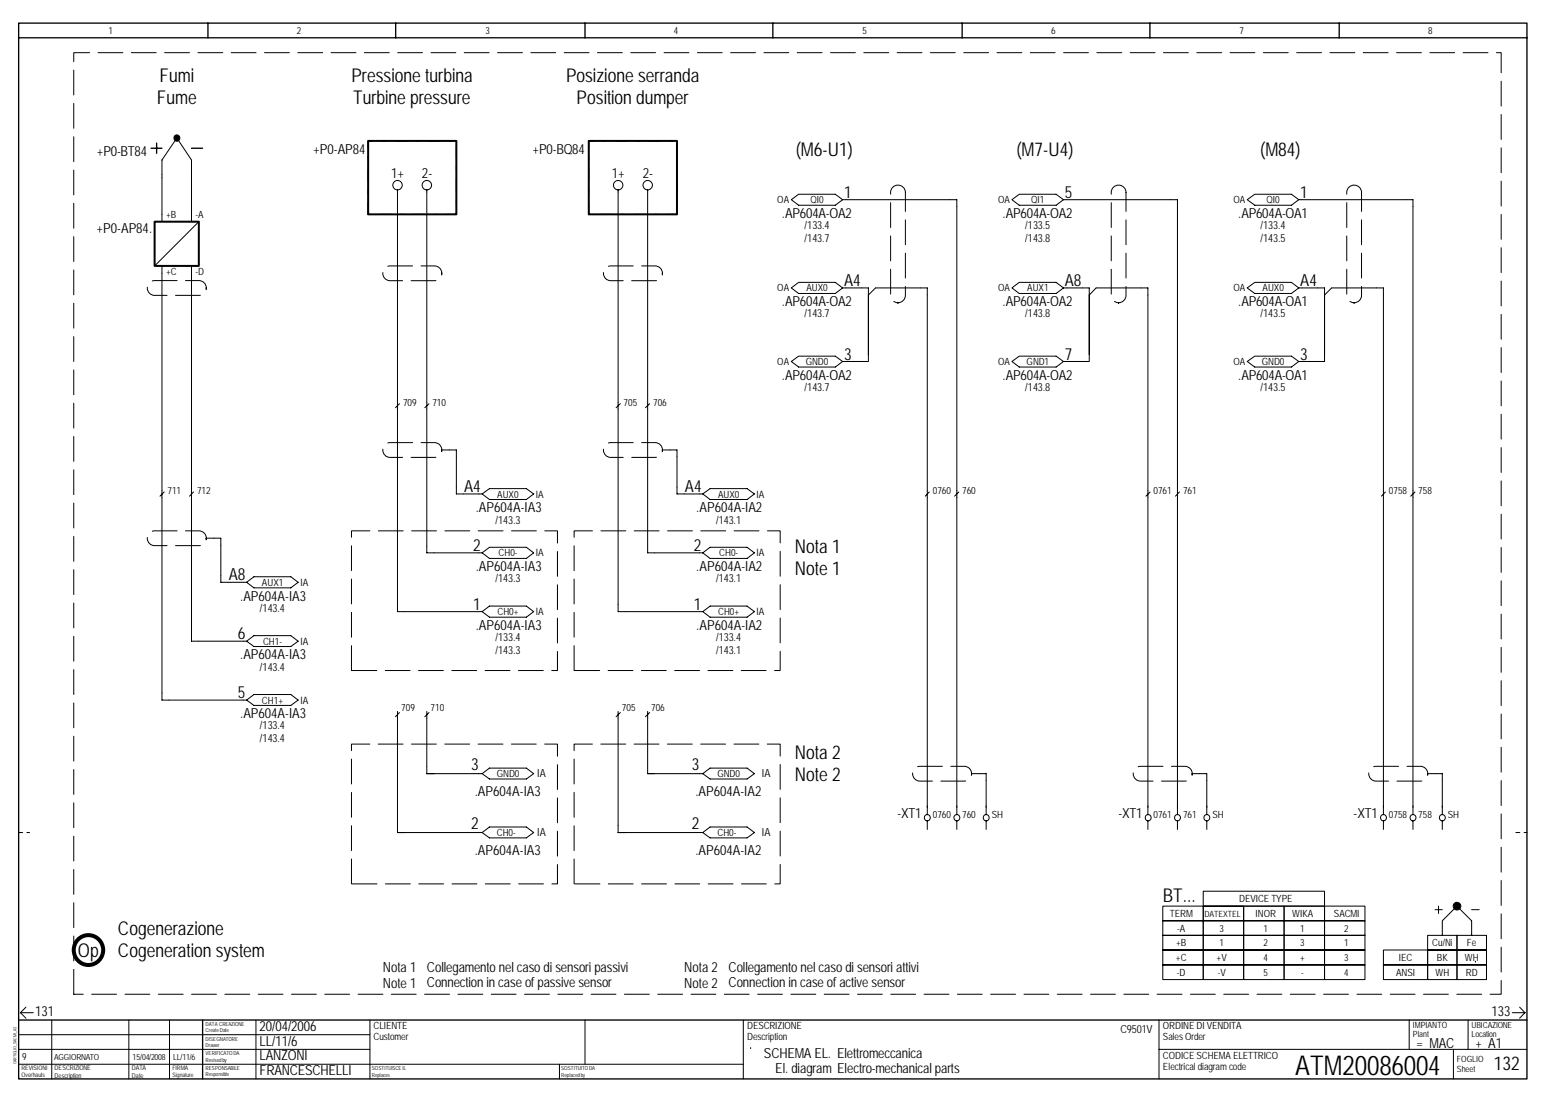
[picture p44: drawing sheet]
<svg xmlns="http://www.w3.org/2000/svg" width="297mm" height="210mm" viewBox="0 0 297 210" stroke-linecap="round" stroke-linejoin="round" font-family="sans-serif">
<defs><g id="words">
<text font-size="5.2" x="246.8" y="204.7">ATM20086004</text>
<g font-size="3.6">
<text x="30.4" y="15.6">Fumi</text>
<text x="67" y="15.6">Pressione turbina</text>
<text x="107.9" y="15.6">Posizione serranda</text>
<text x="29.9" y="19.8">Fume</text>
<text x="67.3" y="19.8">Turbine pressure</text>
<text x="109.9" y="19.8">Position dumper</text>
<text x="151.6" y="29.6">(M6-U1)</text>
<text x="193.6" y="29.6">(M7-U4)</text>
<text x="240.1" y="29.6">(M84)</text>
<text x="151.4" y="105.3">Nota 1</text>
<text x="151.4" y="109.5">Note 1</text>
<text x="151.4" y="144.5">Nota 2</text>
<text x="151.4" y="148.7">Note 2</text>
<text x="221.5" y="171.9">BT...</text>
<text x="22.5" y="178.2">Cogenerazione</text>
<text x="14.9" y="182.3">Op</text>
<text x="22.5" y="182.3">Cogeneration system</text>
<text x="284.6" y="203.7">132</text>
</g>
<g font-size="3.2">
<text x="160.8" y="37.7">1</text>
<text x="202.9" y="37.7">5</text>
<text x="247.8" y="37.7">1</text>
<text x="160.8" y="54.5">A4</text>
<text x="202.9" y="54.5">A8</text>
<text x="247.8" y="54.5">A4</text>
<text x="160.8" y="68.5">3</text>
<text x="202.9" y="68.5">7</text>
<text x="247.8" y="68.5">3</text>
<text x="88.4" y="93.7">A4</text>
<text x="130.5" y="93.7">A4</text>
<text x="90.2" y="105">2</text>
<text x="132.2" y="105">2</text>
<text x="43.6" y="110.5">A8</text>
<text x="90.2" y="116.2">1</text>
<text x="132.2" y="116.2">1</text>
<text x="45.3" y="121.8">6</text>
<text x="45.3" y="133">5</text>
<text x="89.7" y="146.6">3</text>
<text x="131.8" y="146.6">3</text>
<text x="89.7" y="157.9">2</text>
<text x="131.8" y="157.9">2</text>
</g>
<g font-size="2.7">
<text x="18.5" y="29.6">+P0-BT84</text>
<text x="59.7" y="29.3">+P0-AP84</text>
<text x="101.5" y="29.3">+P0-BQ84</text>
<text x="74.5" y="33.9">1+</text>
<text x="80.4" y="33.9">2-</text>
<text x="116.6" y="33.9">1+</text>
<text x="122.5" y="33.9">2-</text>
<text x="149" y="41.6">.AP604A-OA2</text>
<text x="191" y="41.6">.AP604A-OA2</text>
<text x="235.9" y="41.6">.AP604A-OA1</text>
<text x="18.4" y="44.3">+P0-AP84.</text>
<text x="149" y="58.4">.AP604A-OA2</text>
<text x="191" y="58.4">.AP604A-OA2</text>
<text x="235.9" y="58.4">.AP604A-OA1</text>
<text x="149" y="72.4">.AP604A-OA2</text>
<text x="191" y="72.4">.AP604A-OA2</text>
<text x="235.9" y="72.4">.AP604A-OA1</text>
<text x="90.6" y="97.6">.AP604A-IA3</text>
<text x="132.7" y="97.6">.AP604A-IA2</text>
<text x="90.6" y="108.8">.AP604A-IA3</text>
<text x="132.7" y="108.8">.AP604A-IA2</text>
<text x="45.8" y="114.4">.AP604A-IA3</text>
<text x="45.8" y="125.6">.AP604A-IA3</text>
<text x="90.6" y="120">.AP604A-IA3</text>
<text x="132.7" y="120">.AP604A-IA2</text>
<text x="45.8" y="136.8">.AP604A-IA3</text>
<text x="90.5" y="151.6">.AP604A-IA3</text>
<text x="132.5" y="151.6">.AP604A-IA2</text>
<text x="171" y="155.7">-XT1</text>
<text x="213.1" y="155.7">-XT1</text>
<text x="257.9" y="155.7">-XT1</text>
<text x="90.5" y="162.8">.AP604A-IA3</text>
<text x="132.5" y="162.8">.AP604A-IA2</text>
<text x="72.9" y="185.2">Nota 1</text>
<text x="81.3" y="185.2">Collegamento nel caso di sensori passivi</text>
<text x="130.4" y="185.2">Nota 2</text>
<text x="138.8" y="185.2">Collegamento nel caso di sensori attivi</text>
<text x="72.9" y="188.2">Note 1</text>
<text x="81.3" y="188">Connection in case of passive sensor</text>
<text x="130.4" y="188.2">Note 2</text>
<text x="138.8" y="188">Connection in case of active sensor</text>
<text x="6.7" y="193.6">131</text>
<text x="49.4" y="196.4">20/04/2006</text>
<text x="284.2" y="193.6">133</text>
<text x="49.4" y="202">LANZONI</text>
<text x="49.4" y="199.2">LL/11/6</text>
<text x="145.6" y="201.4">SCHEMA EL. Elettromeccanica</text>
<text x="49.4" y="204.8">FRANCESCHELLI</text>
<text x="147.7" y="204.4">El. diagram Electro-mechanical parts</text>
</g>
<g font-size="2.6">
<text x="269.9" y="199.5">= MAC</text>
<text x="281.1" y="199.5">+ A1</text>
</g>
<g font-size="2.1">
<text x="153.3" y="43.6">/133.4</text>
<text x="153.3" y="46">/143.7</text>
<text x="195.3" y="43.6">/133.5</text>
<text x="195.3" y="46">/143.8</text>
<text x="240.2" y="43.6">/133.4</text>
<text x="240.2" y="46">/143.5</text>
<text x="153.3" y="60.5">/143.7</text>
<text x="195.3" y="60.5">/143.8</text>
<text x="240.2" y="60.5">/143.5</text>
<text x="153.3" y="74.5">/143.7</text>
<text x="195.3" y="74.5">/143.8</text>
<text x="240.2" y="74.5">/143.5</text>
<text x="94.4" y="99.7">/143.3</text>
<text x="136.4" y="99.7">/143.1</text>
<text x="94.4" y="110.9">/143.3</text>
<text x="136.4" y="110.9">/143.1</text>
<text x="49.5" y="116.5">/143.4</text>
<text x="94.4" y="122.1">/133.4</text>
<text x="94.4" y="124.5">/143.3</text>
<text x="136.4" y="122.1">/133.4</text>
<text x="136.4" y="124.5">/143.1</text>
<text x="49.5" y="127.7">/143.4</text>
<text x="49.5" y="138.9">/133.4</text>
<text x="49.5" y="141.3">/143.4</text>
<text x="102.4" y="148">IA</text>
<text x="145.1" y="148">IA</text>
<text x="102.4" y="159.3">IA</text>
<text x="145.1" y="159.3">IA</text>
<text x="213.5" y="196.7">C9501V</text>
</g>
<g font-size="1.9">
<text x="20.7" y="6.5">1</text>
<text x="56.6" y="6.5">2</text>
<text x="92.5" y="6.5">3</text>
<text x="128.4" y="6.5">4</text>
<text x="164.4" y="6.5">5</text>
<text x="200.3" y="6.5">6</text>
<text x="236.2" y="6.5">7</text>
<text x="272.1" y="6.5">8</text>
<text x="31.7" y="41.6">+B</text>
<text x="37.3" y="41.6">-A</text>
<text x="148.1" y="38.7">OA</text>
<text x="154.4" y="38.7">QI0</text>
<text x="190.2" y="38.7">OA</text>
<text x="196.5" y="38.7">QI1</text>
<text x="235" y="38.7">OA</text>
<text x="241.3" y="38.7">QI0</text>
<text x="31.7" y="52.4">+C</text>
<text x="37.3" y="52.4">-D</text>
<text x="148.1" y="55.5">OA</text>
<text x="153.6" y="55.5">AUX0</text>
<text x="190.2" y="55.5">OA</text>
<text x="195.7" y="55.5">AUX1</text>
<text x="235" y="55.5">OA</text>
<text x="240.6" y="55.5">AUX0</text>
<text x="148.1" y="69.5">OA</text>
<text x="153.5" y="69.5">GND0</text>
<text x="190.2" y="69.5">OA</text>
<text x="195.6" y="69.5">GND1</text>
<text x="235" y="69.5">OA</text>
<text x="240.4" y="69.5">GND0</text>
<text x="76.8" y="77.3">709</text>
<text x="82.4" y="77.3">710</text>
<text x="118.8" y="77.3">705</text>
<text x="124.5" y="77.3">706</text>
<text x="31.9" y="94.1">711</text>
<text x="37.5" y="94.1">712</text>
<text x="94.7" y="94.8">AUX0</text>
<text x="102.1" y="94.8">IA</text>
<text x="136.8" y="94.8">AUX0</text>
<text x="144.2" y="94.8">IA</text>
<text x="177.7" y="94.1">0760</text>
<text x="183.3" y="94.1">760</text>
<text x="219.8" y="94.1">0761</text>
<text x="225.4" y="94.1">761</text>
<text x="264.6" y="94.1">0758</text>
<text x="270.2" y="94.1">758</text>
<text x="95" y="106">CH0-</text>
<text x="102.1" y="106">IA</text>
<text x="137" y="106">CH0-</text>
<text x="144.2" y="106">IA</text>
<text x="49.9" y="111.6">AUX1</text>
<text x="57.2" y="111.6">IA</text>
<text x="94.8" y="117.2">CH0+</text>
<text x="102.1" y="117.2">IA</text>
<text x="136.8" y="117.2">CH0+</text>
<text x="144.2" y="117.2">IA</text>
<text x="50.1" y="122.8">CH1-</text>
<text x="57.2" y="122.8">IA</text>
<text x="49.9" y="134">CH1+</text>
<text x="57.2" y="134">IA</text>
<text x="76.5" y="135.4">709</text>
<text x="82" y="135.4">710</text>
<text x="118.5" y="135.4">705</text>
<text x="124.1" y="135.4">706</text>
<text x="94.7" y="148">GND0</text>
<text x="136.7" y="148">GND0</text>
<text x="177.7" y="155.7">0760</text>
<text x="183.3" y="155.7">760</text>
<text x="189" y="155.7">SH</text>
<text x="219.8" y="155.7">0761</text>
<text x="225.4" y="155.7">761</text>
<text x="231" y="155.7">SH</text>
<text x="264.6" y="155.7">0758</text>
<text x="270.2" y="155.7">758</text>
<text x="275.9" y="155.7">SH</text>
<text x="94.7" y="159.3">CH0-</text>
<text x="136.7" y="159.3">CH0-</text>
<text x="236.1" y="171.9">DEVICE TYPE</text>
<text x="222.9" y="174.7">TERM</text>
<text x="224.3" y="177.5">-A</text>
<text x="232.3" y="177.5">3</text>
<text x="239.2" y="174.7">INOR</text>
<text x="240.7" y="177.5">1</text>
<text x="246.2" y="174.7">WIKA</text>
<text x="247.8" y="177.5">1</text>
<text x="254.1" y="174.7">SACMI</text>
<text x="256.1" y="177.5">2</text>
<text x="224" y="183.1">+C</text>
<text x="224.1" y="180.3">+B</text>
<text x="224.2" y="185.9">-D</text>
<text x="231.8" y="183.1">+V</text>
<text x="232" y="185.9">-V</text>
<text x="232.3" y="180.3">1</text>
<text x="240.7" y="180.3">2</text>
<text x="240.7" y="183.1">4</text>
<text x="240.7" y="185.9">5</text>
<text x="247.7" y="183.1">+</text>
<text x="247.8" y="180.3">3</text>
<text x="247.9" y="185.9">-</text>
<text x="256.1" y="180.3">1</text>
<text x="256.1" y="183.1">3</text>
<text x="256.1" y="185.9">4</text>
<text x="266" y="185.9">ANSI</text>
<text x="266.5" y="183.1">IEC</text>
<text x="272.9" y="180.3">Cu/Ni</text>
<text x="273.5" y="185.9">WH</text>
<text x="273.8" y="183.1">BK</text>
<text x="279.1" y="183.1">WH</text>
<text x="279.3" y="185.9">RD</text>
<text x="279.5" y="180.3">Fe</text>
<text x="71.2" y="196">CLIENTE</text>
<text x="142.3" y="196">DESCRIZIONE</text>
<text x="221.5" y="196">ORDINE DI VENDITA</text>
<text x="4.2" y="202">9</text>
<text x="71.2" y="198.2">Customer</text>
<text x="142.3" y="198.2">Description</text>
<text x="221.5" y="201.7">CODICE SCHEMA ELETTRICO</text>
<text x="221.5" y="203.8">Electrical diagram code</text>
<text x="221.5" y="198.2">Sales Order</text>
</g>
<g font-size="1.6">
<text x="229.5" y="174.7">DATEXTEL</text>
<text x="269.2" y="195.7">IMPIANTO</text>
<text x="269.2" y="197.5">Plant</text>
<text x="280.4" y="195.7">UBICAZIONE</text>
<text x="280.4" y="197.5">Location</text>
<text x="10.3" y="202">AGGIORNATO</text>
<text x="25.3" y="202">15/04/2008</text>
<text x="33" y="202">LL/11/6</text>
<text x="277.6" y="202.4">FOGLIO</text>
<text x="277.6" y="204.2">Sheet</text>
</g>
<g font-size="1.3">
<text x="10.4" y="203.8">DESCRIZIONE</text>
<text x="25.1" y="203.8">DATA</text>
<text x="10.4" y="205.3">Description</text>
<text x="25.1" y="205.3">Date</text>
</g>
<g font-size="1.2">
<text x="4.1" y="203.8">REVISIONI</text>
<text x="32.8" y="203.8">FIRMA</text>
<text x="4.1" y="205.1">Overhauls</text>
<text x="32.8" y="205.1">Signature</text>
</g>
<g font-size="1">
<text x="39.2" y="195.4">DATA CREAZIONE</text>
<text x="39.2" y="196.6">Create Date</text>
<text x="39.2" y="198.2">DISEGNATORE</text>
<text x="39.2" y="199.4">Drawer</text>
<text x="39.2" y="201">VERIFICATO DA</text>
<text x="39.2" y="202.2">Revised by</text>
<text x="39.2" y="203.8">RESPONSABILE</text>
<text x="70.8" y="203.9">SOSTITUISCE IL</text>
<text x="106.9" y="203.9">SOSTITUITO DA</text>
<text x="39.2" y="205">Responsible</text>
<text x="70.8" y="205.1">Replaces</text>
<text x="106.9" y="205.1">Replaced by</text>
</g>
<text font-size=".8" x="3.2" y="202.8" transform="rotate(-90 3.2 202.8)">CARTIGLIO_SACMI_A3</text>
</g></defs>
<path d="M3.6 4.4h287.3v201.1h-287.3zM3.6 7.2h287.3M39.6 4.4v2.8M75.4 4.4v2.8M111.5 4.4v2.8M147.3 4.4v2.8M183.3 4.4v2.8M219.1 4.4v2.8M255.2 4.4v2.8M3.6 194.3h287.3M38.6 194.3v11.2" fill="none" stroke="#000" stroke-width=".25"/>
<g fill="none" stroke="#000" stroke-width=".19">
<path d="M3.6 197.1h66.9M3.6 199.9h66.9M3.9 192.9l1 1.1M3.9 192.9h2.4M4.9 191.8l-1 1.1M9.9 194.3v11.2M24.6 194.3v11.2M32.3 194.3v11.2M48.8 194.3v11.2M70.5 194.3v11.2M111.5 194.3v8.4M288.1 192.9h2.5"/>
<path d="M289.5 191.8l1.1 1.1M290.6 192.9l-1.1 1.1M3.6 202.7h138M106.6 202.7v2.8"/>
</g>
<path d="M3.6 158.6h2M288.8 158.6h2.1" fill="none" stroke="#000" stroke-width=".19" stroke-dasharray=".8 .8"/>
<path d="M113.9 195h26v7h-26z" fill="#fff"/>
<g fill="none" stroke="#000" stroke-width=".19">
<path d="M75.7 36.1v80.4h16.2M81.3 36.1v69.2h10.6M117.8 36.1v80.4h16.1M123.4 36.1v69.2h10.5M150.8 38l1.4-1h6.9l1.4 1-1.4 1.1h-6.9zM160.5 38h21.8v117.2M192.8 38l1.4-1h7l1.4 1-1.4 1.1h-7zM202.6 38h21.7v117.2M237.6 38l1.5-1h7l1.4 1-1.4 1.1h-7zM247.5 38h21.7v117.2M30.9 42.2v-11.7l2.8-4.2 2.8 4.2v11.7M30.9 50.7v82.6h16.1"/>
<path d="M36.5 50.7v71.4h10.5M37.9 42.2l-8.4 8.5M150.8 54.8l1.4-1h6.9l1.4 1-1.4 1.1h-6.9zM160.5 54.8h5v14.1h-5M165.5 56.2l1.3-1.4h9.9v100.4M192.8 54.8l1.4-1h7l1.4 1-1.4 1.1h-7zM202.6 54.8h4.9v14.1h-4.9M207.5 56.2l1.3-1.4h9.9v100.4M237.6 54.8l1.5-1h7l1.4 1-1.4 1.1h-7zM247.5 54.8h4.9v14.1h-4.9M252.4 56.2l1.3-1.4h9.9v100.4M76.1 76.9l-.7 .8"/>
<path d="M81.7 76.9l-.8 .8M118.2 76.9l-.8 .8M123.8 76.9l-.8 .8M150.8 68.9l1.4-1.1h6.9l1.4 1.1-1.4 1h-6.9zM192.8 68.9l1.4-1.1h7l1.4 1.1-1.4 1h-7zM237.6 68.9l1.5-1.1h7l1.4 1.1-1.4 1h-7zM31.3 93.7l-.8 .8M36.9 93.7l-.8 .8M84.2 85.7h2.7v8.4h5M91.9 94.1l1.4-1h7l1.4 1-1.4 1h-7zM126.2 85.7h2.8v8.4h4.9M133.9 94.1l1.4-1h7l1.4 1-1.4 1h-7z"/>
<path d="M177.1 93.7l-.8 .8M182.7 93.7l-.8 .8M219.1 93.7l-.8 .8M224.7 93.7l-.7 .8M264 93.7l-.8 .8M269.6 93.7l-.8 .8M39.3 102.5h2.8v8.4h4.9M47 110.9l1.4-1h7l1.4 1-1.4 1.1h-7zM91.9 116.5l1.4-1.1h7l1.4 1.1-1.4 1.1h-7zM91.9 105.3l1.4-1.1h7l1.4 1.1-1.4 1.1h-7zM133.9 116.5l1.4-1.1h7l1.4 1.1-1.4 1.1h-7zM133.9 105.3l1.4-1.1h7l1.4 1.1-1.4 1.1h-7z"/>
<path d="M47 133.3l1.4-1h7l1.4 1-1.4 1.1h-7zM47 122.1l1.4-1h7l1.4 1-1.4 1h-7zM75.7 135.5v23.1h16.2l1.4-1.1h7l1.4 1.1-1.4 1h-7l-1.4-1M76.1 135.7l-.7 .8M81.3 135.5v11.9h10.6l1.4-1.1h7l1.4 1.1-1.4 1h-7l-1.4-1M81.7 135.7l-.8 .8M117.8 135.5v23.1h16.1l1.4-1.1h7l1.4 1.1-1.4 1h-7l-1.4-1M118.2 135.7l-.8 .8M123.4 135.5v11.9h10.5l1.4-1.1h7l1.4 1.1-1.4 1h-7l-1.4-1M123.8 135.7l-.8 .8M176.7 156.3v1.7M182.3 156.3v1.7"/>
<path d="M185.1 147.4h2.8v7.8M187.9 156.3v1.7M218.7 156.3v1.7M224.3 156.3v1.7M227.1 147.4h2.8v7.8M229.9 156.3v1.7M263.6 156.3v1.7M269.2 156.3v1.7M272 147.4h2.8v7.8M274.8 156.3v1.7M221.5 172.6h7.8v2.8h-7.8zM221.5 175.4h7.8v2.8h-7.8z"/>
<path d="M221.5 178.2h7.8v2.8h-7.8zM229.3 169.8h23.1v2.8h-23.1zM229.3 172.6h7.7v2.8h-7.7zM229.3 175.4h7.7v2.8h-7.7zM229.3 178.2h7.7v2.8h-7.7zM237 172.6h7.7v2.8h-7.7zM237 175.4h7.7v2.8h-7.7zM237 178.2h7.7v2.8h-7.7zM244.7 172.6h7.7v2.8h-7.7zM244.7 175.4h7.7v2.8h-7.7zM244.7 178.2h7.7v2.8h-7.7zM252.4 172.6h7.7v2.8h-7.7z"/>
<path d="M252.4 175.4h7.7v2.8h-7.7zM252.4 178.2h7.7v2.8h-7.7zM272 178.2h5.6v2.8h-5.6zM273.4 173.3h1.4M274.1 172.6v1.4M274.8 178.2v-2.8l2.8-2.8 2.8 2.8v2.8M277.6 178.2h5.6v2.8h-5.6zM280.4 173.3h1.4M141.6 194.3v11.2M143 199.5h.1M220.8 199.9h70.1M220.8 194.3v11.2"/>
<path d="M221.5 181h7.8v2.8h-7.8zM221.5 183.8h7.8v2.8h-7.8zM229.3 181h7.7v2.8h-7.7zM229.3 183.8h7.7v2.8h-7.7zM237 181h7.7v2.8h-7.7zM237 183.8h7.7v2.8h-7.7zM244.7 181h7.7v2.8h-7.7zM244.7 183.8h7.7v2.8h-7.7zM252.4 181h7.7v2.8h-7.7zM252.4 183.8h7.7v2.8h-7.7zM263.6 181h8.4v2.8h-8.4zM263.6 183.8h8.4v2.8h-8.4z"/>
<path d="M268.5 194.3v5.6M272 181h5.6v2.8h-5.6zM272 183.8h5.6v2.8h-5.6zM276.9 199.9v5.6M277.6 181h5.6v2.8h-5.6zM277.6 183.8h5.6v2.8h-5.6zM279.7 194.3v5.6M281.1 183.1h.1"/>
<circle cx="75.7" cy="35.3" r=".9"/>
<circle cx="81.3" cy="35.3" r=".9"/>
<circle cx="117.8" cy="35.3" r=".9"/>
<circle cx="123.4" cy="35.3" r=".9"/>
<circle cx="176.7" cy="155.7" r=".58"/>
<circle cx="182.3" cy="155.7" r=".58"/>
<circle cx="187.9" cy="155.7" r=".58"/>
<circle cx="218.7" cy="155.7" r=".58"/>
<circle cx="224.3" cy="155.7" r=".58"/>
<circle cx="229.9" cy="155.7" r=".58"/>
<circle cx="263.6" cy="155.7" r=".58"/>
<circle cx="269.2" cy="155.7" r=".58"/>
<circle cx="274.8" cy="155.7" r=".58"/>
</g>
<g fill="#000" stroke="#000" stroke-width=".19">
<circle cx="33.7" cy="26.3" r=".58"/>
<circle cx="277.6" cy="172.6" r=".73"/>
</g>
<path d="M70.1 40.8v-14h16.8v14h-16.8M112.2 40.8v-14h16.8v14h-16.8" fill="none" stroke="#000" stroke-width=".19" stroke-dasharray="2.4 1.6 .8 1.6"/>
<path d="M70.1 26.8h16.8v14h-16.8zM112.2 26.8h16.8v14h-16.8zM29.5 42.2h8.4v8.5h-8.4z" fill="none" stroke="#000" stroke-width=".38"/>
<g fill="none" stroke="#000" stroke-width=".19" stroke-dasharray="4.7 1.6">
<path d="M170 35.8a1.42 1.42 0 0 1 1.5-.5 1.42 1.42 0 0 1 1 1.3v19.7a1.41 1.41 0 0 1-1.4 1.4 1.41 1.41 0 0 1-1.4-1.4v-19.7zM212.3 35.5a1.42 1.42 0 0 1 2.2 1.1v19.7a1.41 1.41 0 0 1-1.4 1.4 1.41 1.41 0 0 1-1.4-1.4v-19.7l.1-.4zM256.9 35.8a1.42 1.42 0 0 1 1.5-.5 1.42 1.42 0 0 1 1 1.3v19.7a1.41 1.41 0 0 1-1.4 1.4 1.41 1.41 0 0 1-1.4-1.4v-19.7zM28.6 53.7l.8-.3h8.5a1.41 1.41 0 0 1 1.4 1.5 1.41 1.41 0 0 1-1.4 1.4h-8.5a1.42 1.42 0 0 1-1.3-1 1.42 1.42 0 0 1 .5-1.6zM39.3 54.8h.1M73.5 50.9l.8-.2h8.5a1.41 1.41 0 0 1 1.4 1.4 1.41 1.41 0 0 1-1.4 1.4h-8.5a1.42 1.42 0 0 1-1.3-1 1.42 1.42 0 0 1 .5-1.6zM84.2 52h.1M115.5 50.9l.8-.2h8.5a1.41 1.41 0 0 1 1.4 1.4 1.41 1.41 0 0 1-1.4 1.4h-8.5a1.42 1.42 0 0 1-1.3-1 1.42 1.42 0 0 1 .5-1.6zM126.2 52h.1M171.1 57.6h.1M213.1 57.6h.1M258 57.6h.1"/>
<path d="M73.5 84.6l.8-.3h8.5a1.41 1.41 0 0 1 1.4 1.4 1.41 1.41 0 0 1-1.4 1.4h-8.5a1.42 1.42 0 0 1-1.3-1 1.42 1.42 0 0 1 .5-1.5zM84.2 85.7h.1M115.5 84.6l.8-.3h8.5a1.41 1.41 0 0 1 1.4 1.4 1.41 1.41 0 0 1-1.4 1.4h-8.5a1.42 1.42 0 0 1-1.3-1 1.42 1.42 0 0 1 .5-1.5zM126.2 85.7h.1M28.3 101.7l.7-.5 .4-.1h8.5a1.41 1.41 0 0 1 1.4 1.4 1.41 1.41 0 0 1-1.4 1.4h-8.5a1.42 1.42 0 0 1-1.1-2.2zM39.3 102.5h.1M67 127.7v-26.6h39.2v26.6h-39.2M109.4 127.7v-26.6h39.3v26.6h-39.3M174.4 146.2l.9-.2h8.4a1.41 1.41 0 0 1 1.4 1.4 1.41 1.41 0 0 1-1.4 1.4h-8.4a1.42 1.42 0 0 1-1.4-1 1.42 1.42 0 0 1 .5-1.6zM185.1 147.4h.1M216.5 146.2l.8-.2h8.5a1.41 1.41 0 0 1 1.4 1.4 1.41 1.41 0 0 1-1.4 1.4h-8.5a1.42 1.42 0 0 1-1.3-1 1.42 1.42 0 0 1 .5-1.6zM227.1 147.4h.1"/>
<path d="M261.1 146.5l.6-.5h.5h8.4a1.41 1.41 0 0 1 1.4 1.4 1.41 1.41 0 0 1-1.4 1.4h-8.4a1.42 1.42 0 0 1-1.1-2.3zM272 147.4h.1M67 168.4v-26.7h39.2v26.7h-39.2M109.4 168.4v-26.7h39.3v26.7h-39.3M14.1 189.4v-179.4h271.9v179.4h-271.9"/>
</g>
<path d="M28.8 28.2h2.1M29.8 27.3v1.9M36.5 28.2h2.1" fill="none" stroke="#000" stroke-width=".25"/>
<circle cx="16.8" cy="181" r="2.82" fill="none" stroke="#000" stroke-width=".76"/>
<use href="#words"/>
</svg>
